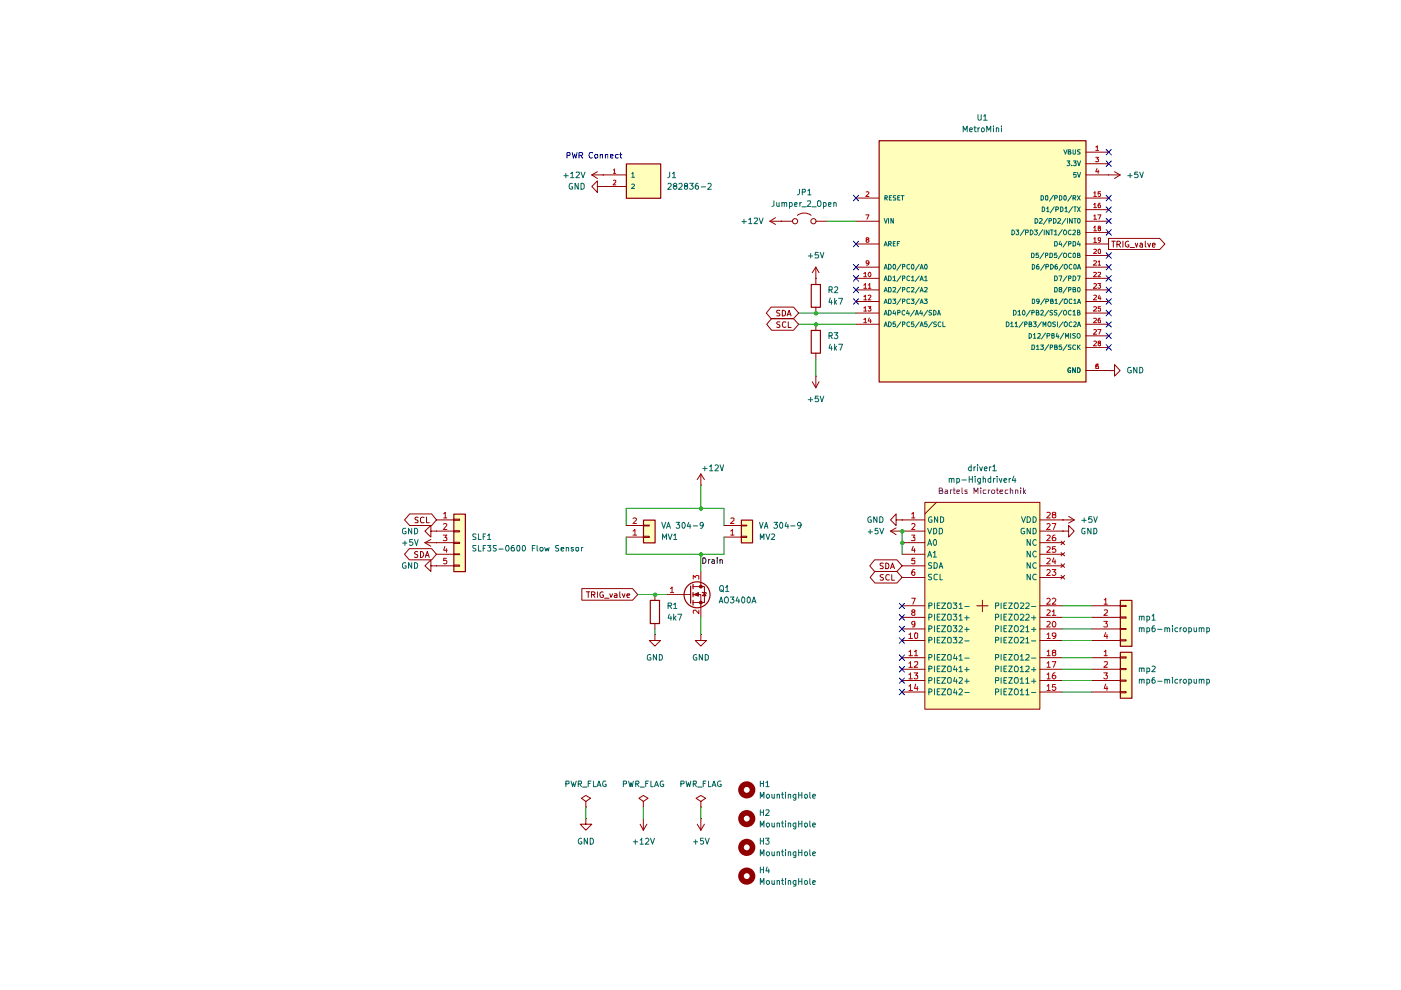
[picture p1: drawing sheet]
<svg xmlns="http://www.w3.org/2000/svg" width="297mm" height="210mm" viewBox="0 0 297 210" stroke-linecap="round" stroke-linejoin="round" font-family="sans-serif">
<g fill="#ffb">
<path d="M186.4 29.8h43.9v51.2h-43.9z"/>
<path d="M132.8 34.8h7.3v7.2h-7.3z"/>
<path d="M157.2 110.3h2.4v4.8h-2.4z"/>
<path d="M196.1 106.6h24.4v43.8h-24.4z"/>
<path d="M237.5 138.3h2.5v9.7h-2.5z"/>
<path d="M237.5 127.3h2.5v9.7h-2.5z"/>
<path d="M136.4 110.3h2.5v4.8h-2.5z"/>
<path d="M96.2 109h2.5v12.2h-2.5z"/>
</g>
<g fill="none" stroke="#910000" stroke-width=".21">
<path d="M125.5 37.1h7.3M125.5 37.1l1.2 .7M126.7 39.5v-1.1l-1.2 1.1 1.2 1.3v-1.3h1.1M126.7 36.4l-1.2 .7M127.8 39.5h.1M127.8 37.1h.1M127.8 39.5h5M230.2 37.1h7.3M230.2 32.3h4.8M230.2 34.7h4.8M235 37.1h.1M236.3 36.4l1.2 .7"/>
<path d="M237.5 37.1l-1.2 .7M163.2 46.9h4.9M163.2 46.9l1.2 .7M164.4 46.1l-1.2 .8M165.6 46.9h.1M169.1 45.6a2.42 2.42 0 0 1 2.9 0M173 59h.1M173 46.9h2.4M173 56.6v3.7M173 56.6l-.8 1.2M173 56.6l.7 1.2M181.4 59h5"/>
<path d="M181.4 42h5M181.4 46.9h5M181.4 51.7h5M181.4 56.6h5M230.2 59h4.8M230.2 42h4.8M230.2 44.4h4.8M230.2 46.9h4.8M230.2 49.3h4.8M230.2 51.7h4.8M230.2 54.2h4.8M230.2 56.6h4.8"/>
<path d="M235 50.5h10.9l1.1 1.2-1.1 1.2h-10.9zM235.7 51.1h.8M236.1 51.1v1.3M236.8 51.8h.5l.3-.4-.3-.3h-.5v1.3M237.2 51.8l.4 .6M238.1 51.1v1.3M239.3 51.2l-.1-.1a.64 .64 0 0 0-.6 .6 .64 .64 0 0 0 .5 .7l.3-.2v-.3h-.3M239.6 52.5h.9M240.7 51.6l.3 .8 .2-.8M241.7 51.6h.4l.1 .1v.7M242.2 51.9h-.4l-.2 .2 .2 .3 .4-.1M242.8 51.1v1.1l.2 .2"/>
<path d="M243.3 51.6l.4 .8 .2-.8M244.3 52l.6-.1-.1-.3h-.5v.7h.6M163.5 65.1h4.7l1.1 1.3-1.1 1.2h-4.7l-1-1.2zM163.6 67.6h4.6l1.1 1.1-1.1 1.3h-4.6l-1-1.3zM165.4 68.2h-.6l-.1 .2 .2 .4 .5 .2v.3h-.7M165.4 65.9h-.7v.3l.7 .4-.2 .4h-.5M165.9 65.8l.6 .2v.7l-.2 .3h-.4zM166.6 68.3l-.5-.1a.61 .61 0 0 0-.2 .8 .61 .61 0 0 0 .7 .3M166.9 67l.4-1.2 .4 1.2M167 66.6h.6M167.1 68.2v1.2h.6M173 79.8h.1"/>
<path d="M173 65.1v1.3M173 68.7v1.3M173 74.8v1.3M173 79.8v2.4M181.4 61.5h5M181.4 63.9h5M181.4 66.4h5M181.4 68.7h5M230.2 61.5h4.8M230.2 63.9h4.8M230.2 66.4h4.8M230.2 68.7h4.8"/>
<path d="M230.2 71.2h4.8M230.2 73.7h4.8M230.2 78.6h4.8M235 78.6h1.3v-1.3l1.2 1.3-1.2 1.2v-1.2M235 78.6h.1M172.2 80.9l.8 1.3M173.7 80.9l-.7 1.3M132.8 113.9h3.6M132.8 111.4h3.6M136.4 111.3h1.3v.2h-1.3zM136.4 113.7h1.3v.3h-1.3zM148.6 102.9h.1"/>
<path d="M148.6 100.5l-.8 1.2M148.6 100.5v2.4M148.6 100.5l.8 1.2M153.5 113.9h3.6M153.5 111.4h3.6M157.1 111.3h1.2v.2h-1.2zM157.1 113.7h1.2v.3h-1.2zM185.4 118.7h4.8l1.1 1.3-1.1 1.2h-4.8l-1-1.2zM187.3 119.5h-.7v.3l.7 .4-.2 .4h-.5M187.8 119.4a.66 .66 0 0 1 .6 .4 .66 .66 0 0 1-.2 .8h-.4zM188.8 112.6l1.2 .8M188.8 112.6h7.3"/>
<path d="M190 110.2v-1.2l-1.2 1.2 1.2 1.2v-1.2h1.3M190 111.9l-1.2 .7M191.3 110.2h.1M191.3 112.6h.1M191.3 110.2h4.8M191.3 120h4.8M191.3 117.5h4.8M191.3 115.1h4.8M196.1 106.5h24.4v43.9h-24.4zM198.5 106.5l-2.4 2.5M220.5 112.6h4.8M220.5 110.2h7.3"/>
<path d="M220.5 120h4.8M220.5 117.5h4.8M220.5 115.1h4.8M225 119.5l.7 .8M225 117.2l.7 .7M225 114.7l.7 .8M225.3 112.6h1.3v-1.2l1.2 1.2-1.2 1.3v-1.3M225.3 112.6h.1M225.3 110.2h.1M225.7 119.5l-.7 .8M225.7 117.2l-.7 .7M225.7 114.7l-.7 .8"/>
<path d="M226.6 109.5l1.2 .7M227.8 110.2l-1.2 .7M123.4 124.8h10.7l1.1 1.3-1.1 1.2h-10.7zM124.3 125.5h.8M124.7 125.5v1.2M125.4 126.1h.6l.2-.2-.1-.3-.7-.1v1.2M125.7 126.1l.5 .6M126.7 125.5v1.2M127.8 125.6v-.1a.66 .66 0 0 0-.6 .5 .66 .66 0 0 0 .2 .7l.5-.1v-.4h-.2M128.2 126.8h.9M129.3 125.9l.2 .8 .4-.8M130.3 125.9h.4l.1 .2v.6h-.5v-.5h.5"/>
<path d="M131.4 125.5v1l.2 .2M131.9 125.9l.3 .8 .3-.8M132.9 126.2h.6l-.1-.3h-.4l-.1 .2 .1 .6h.4M143.7 126.1h2.7M146.9 126.1h1.7v2.3M146.9 124.4h2.5v3.4h-2.5M147.2 126.1l.9-.5v.8zM148.6 123.6v.8M185.5 121.2h4.7l1.1 1.2-1.1 1.2h-4.7l-1-1.2zM187.3 121.8h-.5l-.2 .2 .3 .4 .4 .2v.3h-.7M188.6 121.9l-.6-.1a.61 .61 0 0 0-.2 .8 .61 .61 0 0 0 .8 .3M188.8 120.6l.4-1.2 .5 1.2"/>
<path d="M189 120.2h.5M189.1 121.8v1.2h.6M191.3 128.4h4.8M191.3 135.8h4.8M191.3 139.4h4.8M191.3 133.3h4.8M191.3 130.9h4.8M191.3 122.4h4.8M207.1 128.4h2.4M208.3 127.3v2.4M220.5 128.4h4.8M220.5 135.8h4.8"/>
<path d="M220.5 139.4h4.8M220.5 133.3h4.8M220.5 130.9h4.8M220.5 122.4h4.8M225 122l.7 .8M225.7 122l-.7 .8M231.4 128.4h6.1M231.4 135.8h6.1M231.4 139.4h6.1M231.4 133.3h6.1M231.4 130.9h6.1M237.5 139.3h1.3v.2h-1.3z"/>
<path d="M237.5 135.6h1.3v.3h-1.3zM237.5 133.3h1.3v.1h-1.3zM237.5 130.8h1.3v.3h-1.3zM237.5 128.4h1.3v.2h-1.3zM191.3 141.9h4.8M191.3 144.3h4.8M191.3 146.7h4.8M220.5 141.9h4.8M220.5 144.3h4.8M220.5 146.7h4.8M231.4 141.9h6.1M231.4 144.3h6.1"/>
<path d="M231.4 146.7h6.1M237.5 146.6h1.3v.3h-1.3zM237.5 144.2h1.3v.2h-1.3zM237.5 141.7h1.3v.3h-1.3z"/>
<circle cx="168.6" cy="46.9" r=".55"/>
<circle cx="172.5" cy="46.9" r=".55"/>
</g>
<path d="M132.8 34.8h7.3v7.2h-7.3zM186.4 29.8h43.9v51.2h-43.9zM172 70.1h1.9v4.8h-1.9zM172 60.3h1.9v4.9h-1.9zM136.4 110.3h2.5v4.8h-2.5zM157.2 110.3h2.4v4.8h-2.4zM146.4 124.2v3.7M146.9 123.9v.9M146.9 125.6v.9M146.9 127.3v1M237.5 138.3h2.5v9.7h-2.5zM237.5 127.3h2.5v9.7h-2.5z" fill="none" stroke="#910000" stroke-width=".25"/>
<g fill="none" stroke="#006665" stroke-width=".21">
<path d="M133.9 36.8l.3-.2v1M133.9 39.1l.5-.1 .1 .3-.6 .7h.6M133.9 37.6h.6M225.6 31.7l.3 1 .3-1M226.2 34.1h.6l-.3 .4h.2l.1 .5-.2 .1h-.4M226.5 32.2h.4l.1-.4-.5-.1v1h.5l.1-.4-.3-.1M227.2 35.1h.1M227.5 31.7l.1 1 .4-.1v-.9M227.6 34.1h.6l-.4 .4 .4 .1v.5h-.6M228.2 36.6h-.5v.5h.5v.4h-.5M228.4 34.1l.4 1 .3-1M228.4 36.6l.4 1 .3-1"/>
<path d="M229 31.7h-.5a.36 .36 0 0 0 .1 .4 .36 .36 0 0 0 .3 .2v.4h-.5M187.5 59.5l.3-1 .3 1M187.5 46.3l.3 1 .3-1M187.5 52.2l.3-1 .3 1M187.5 57.1l.3-1.1 .3 1.1M187.5 59.2h.5M187.5 56.8h.5M187.5 51.9h.5M187.6 42l.5-.1-.1-.4h-.4v.9M187.8 42l.3 .4M188.4 58.5a.52 .52 0 0 1 .6 .5 .52 .52 0 0 1-.6 .5zM188.4 51.7h.4l.2-.1-.1-.4h-.5v1"/>
<path d="M188.4 56a.52 .52 0 0 1 .6 .6 .52 .52 0 0 1-.6 .5zM188.4 46.3v1M188.6 41.9h.3M188.6 51.7l.4 .5M189.1 41.5h-.5v.9h.5M189.3 58.8l.4-.3v1M189.3 59.5h.6M189.4 46.3v1l-.5-1v1M189.4 56.1a.38 .38 0 0 1 .4 .1 .38 .38 0 0 1 .1 .4l-.2 .5a.58 .58 0 0 1-.3-1zM189.4 51.6h.3M189.8 51.2h-.4v1h.4M189.9 41.5l-.5 .1v.2l.5 .3v.2l-.5 .1"/>
<path d="M190.2 51.6h.4M190.3 41.9h.4M190.8 51.2h-.6v1M190.8 41.5h-.5v.9h.5M191 58.5l-.8 1.2M191 56l-.8 1.3M191.1 41.5h.6M191.3 59h.5l.1-.4-.6-.1v1M191.3 56.6h.5l.1-.5-.6-.1v1.1M191.3 41.5v.9M192.9 58.6l-.3-.1-.3 .3v.5l.3 .2 .3-.1M192.9 56.1l-.3-.1-.3 .3v.5l.3 .3 .3-.1"/>
<path d="M193.2 58.8l.3-.3v1M193.2 59.5h.6M193.3 56.1a.38 .38 0 0 1 .4 .1 .38 .38 0 0 1 .1 .4l-.3 .5a.58 .58 0 0 1-.2-1zM194.9 58.5l-.8 1.2M194.9 56l-.8 1.3M195.1 59.5l.3-1 .3 1M195.1 57.1l.3-1.1 .3 1.1M195.2 59.2h.5M195.2 56.8h.5M196 58.8l.3-.3v1M196 59.5h.6M196.1 56.1a.38 .38 0 0 1 .4 .1 .38 .38 0 0 1 .1 .4l-.3 .5a.58 .58 0 0 1-.2-1z"/>
<path d="M214.5 48.8h.3l.3 .4-.3 .6h-.3zM215.4 48.8h.6l-.3 .3 .3 .2v.3l-.2 .2-.4-.2M217.2 48.7l-.9 1.3M217.4 49.3h.5l.1-.4-.6-.1v1M218.4 48.8h.3l.3 .4-.3 .6h-.3zM218.7 53.7l.5 .1 .1 .4-.2 .4h-.4zM218.9 56h.2l.3 .3v.5l-.3 .3h-.2zM219.3 48.8h.7l-.4 .3 .4 .4-.3 .3-.4-.2M219.5 46.3a.52 .52 0 0 1 .6 .5 .52 .52 0 0 1-.6 .5zM220.1 53.7h-.4l-.1 .4 .4-.1 .2 .2-.1 .4-.5-.1M220.2 56l-.4 .3v.7h.5l-.1-.5h-.3l-.1 .1M220.4 46.4l.3-.1 .3 .4-.7 .6h.7"/>
<path d="M220.7 41.5h.4l.1 .2v.5l-.1 .2h-.4zM221 43.9l.5 .2v.5l-.4 .3h-.1zM221.1 48.7l-.9 1.3M221.3 53.6l-.8 1.3M221.4 48.8v1M221.5 56l-.9 1.3M221.7 54.2l.5-.1-.1-.4h-.4v.9M221.7 41.5h.4l.1 .2-.1 .7h-.4v-.2zM221.7 56.6h.5v-.5l-.5-.1v1.1M221.9 44.2l.3-.3v1M221.9 44.9h.5M222.1 46.3l-.9 1.3"/>
<path d="M222.4 46.8h.4l.1-.4-.5-.1v1M222.4 48.8v1l-.6-1v1M222.6 53.7l.5 .1 .1 .4-.2 .4h-.4zM222.7 48.8h.6M222.8 56h.2l.4 .5-.4 .6h-.2zM223 48.8v1M223.4 46.3a.52 .52 0 0 1 .6 .5 .52 .52 0 0 1-.6 .5zM223.4 41.4l-.9 1.3M223.5 49l.4-.2v1M223.5 43.9l-.8 1.2M223.5 49.8h.6M223.6 42h.4l.2-.2-.1-.3h-.5v.9"/>
<path d="M223.6 51.2l.5 .1 .1 .4-.2 .5h-.4zM223.6 58.5a.52 .52 0 0 1 .6 .5 .52 .52 0 0 1-.6 .5zM223.9 44.4h.5v-.5h-.5v1M224 53.7h-.4l-.1 .4 .4-.1 .2 .2-.1 .4-.5-.1M224.1 56l-.4 .3v.7h.5l-.1-.5h-.3l-.1 .1M224.3 46.4l.3-.1 .3 .4-.7 .6h.7M224.5 58.5h.6l-.3 1M224.6 41.5h.4l.1 .2v.5l-.1 .2h-.4zM224.8 51.1l-.3 .7h.6M224.9 43.9l.5 .2v.5l-.4 .3h-.1zM225 51.6v.6M225.2 48.7l-.8 1.3"/>
<path d="M225.2 53.6l-.8 1.3M225.4 56l-.9 1.3M225.6 53.8l.4-.1 .1 .2-.1 .7h-.4l-.1-.3zM225.6 41.5h.4l.1 .2-.1 .7h-.4v-.2zM225.6 56.2l.5-.2a.6 .6 0 0 1 0 1.1l-.5-.2zM225.7 48.8h.2a.6 .6 0 0 1 0 1h-.2a.6 .6 0 0 1 0-1zM225.8 44.2l.3-.3v1M225.8 44.9h.5M226 46.3l-.9 1.3M226.2 51.1l-.8 1.3M226.2 58.5l-.8 1.2M226.3 46.3v1"/>
<path d="M226.6 51.7l.5-.1-.1-.4h-.4v1M226.6 59h.4l.1-.4-.5-.1v1M227.1 48.9a.45 .45 0 0 0-.6 .4 .45 .45 0 0 0 .6 .4v-.1M227.1 53.8h-.5l-.1 .3 .2 .5 .4-.1M227.2 56.1a.45 .45 0 0 0-.6 .5 .45 .45 0 0 0 .6 .4M227.2 41.4l-.8 1.3M227.3 46.3v1l-.6-1v1M227.4 43.9l-.8 1.2M227.5 42h.4l.2-.2-.1-.3h-.5v.9M227.5 48.9h.5v.3l-.6 .6h.6M227.5 51.2l.5 .1 .1 .4-.2 .5h-.4zM227.5 53.8l.4-.1v.9l-.4-.2z"/>
<path d="M227.5 58.5a.52 .52 0 0 1 .6 .5 .52 .52 0 0 1-.6 .5zM227.7 43.9h.5M227.7 46.3h.5M227.8 42l.3 .4M227.8 56l.4 .3v.6l-.3 .2-.2-.2v-.6zM227.9 43.9v1M227.9 46.3v1M228.4 49.3h.4l.1-.4-.5-.1v1h.5l.1-.4-.2-.1M228.4 54.1h.5v-.4h-.5v.9h.5l.1-.3-.2-.2M228.4 57.1l.4-1.1 .3 1.1M228.4 58.5h.6l-.3 1M228.4 41.5l.6 .9"/>
<path d="M228.4 43.9l.6 1M228.5 46.4l.2-.1a.55 .55 0 0 1 .3 .5 .55 .55 0 0 1-.3 .5l-.3-.4zM228.5 56.8h.5M228.7 51.1l-.3 .7h.6M228.9 51.6v.6M229 41.5l-.6 .9M229 43.9l-.6 1M187.5 61.9l.3-.9 .3 .9M187.5 64.3l.3-.9 .3 .9M187.5 66.8l.3-1 .3 1M187.5 69.3l.3-1.1 .3 1.1M187.5 61.6h.5"/>
<path d="M187.5 64.1h.5M187.5 66.5h.5M187.5 68.9h.5M188.4 61h.4l.1 .1 .1 .4-.2 .4h-.4zM188.4 63.4l.5 .1 .1 .4-.2 .4h-.4zM188.4 65.8a.52 .52 0 0 1 .6 .5 .52 .52 0 0 1-.6 .5zM188.4 68.2a.52 .52 0 0 1 .6 .5 .52 .52 0 0 1-.6 .6zM189.3 61h.5l.1 .1-.6 .8h.6M189.3 63.4h.6l-.3 .4 .3 .1-.1 .4h-.5M189.6 65.8l-.3 .7h.6M189.8 68.2h-.4l-.1 .5h.5l.1 .4-.2 .2-.4-.1M189.8 66.1v.7"/>
<path d="M190.3 66.3h.5v-.3l-.1-.2h-.4v1M191 60.9l-.8 1.2M191 63.3l-.8 1.3M191 68.2l-.8 1.2M191.3 61.5l.6-.1v-.4h-.6v.9M191.3 63.9l.6-.1v-.3l-.6-.1v.9M191.3 68.7h.5l.1-.4-.6-.1v1.1M191.9 66l-.3-.2-.3 .2v.5l.3 .3 .3-.1M192.4 65.8l-.2 .7h.6M192.7 66.1v.7M192.9 61h-.5l-.1 .2v.5l.1 .2 .5-.1M192.9 63.5l-.5-.1-.1 .2 .1 .7h.5"/>
<path d="M192.9 68.3l-.3-.1-.3 .3v.5l.3 .3 .3-.1M193.2 61h.5l.1 .1-.6 .8h.6M193.2 63.4h.6l-.3 .4 .3 .1-.1 .4h-.5M193.7 68.2h-.4l-.1 .5h.5l.1 .4-.2 .2-.4-.1M193.9 65.8l-.9 1.3M194.1 66.8l.3-1 .3 1M194.1 66.5h.5M194.9 60.9l-.8 1.2M194.9 63.3l-.8 1.3M194.9 68.2l-.8 1.2M195.1 61.9l.3-.9 .3 .9M195.1 64.3l.3-.9 .3 .9"/>
<path d="M195.1 69.3l.3-1.1 .3 1.1M195.2 61.6h.5M195.2 64.1h.5M195.2 68.9h.5M195.2 65.8l-.2 .7h.6M195.5 66.1v.7M196 61h.5l.1 .1-.6 .8h.6M196 63.4h.6l-.3 .4 .3 .1-.1 .4h-.5M196.5 68.2h-.4l-.1 .5h.5l.1 .4-.2 .2-.4-.1M196.7 65.8l-.9 1.3M197.5 65.9l-.4-.1-.2 .2 .2 .3 .3 .1 .1 .2-.1 .2-.5-.1M197.7 68.2l-.9 1.2"/>
<path d="M198 65.8l.5 .2v.5l-.4 .3h-.1zM198.5 68.3l-.4-.1-.1 .2 .1 .3 .4 .2-.1 .4-.4-.1M198.8 66.8l.3-1 .3 1M198.9 66.5h.4M199.5 68.3a.45 .45 0 0 0-.6 .4 .45 .45 0 0 0 .6 .5M199.9 68.2v1.1h.5M213.4 68.2a.52 .52 0 0 1 .6 .5 .52 .52 0 0 1-.6 .6zM214.3 68.6l.2-.4v1.1M214.3 69.3h.6M214.9 65.8a.52 .52 0 0 1 .6 .5 .52 .52 0 0 1-.6 .5zM215.2 68.6l.3-.4v1.1M215.2 69.3h.6"/>
<path d="M215.8 66.1l.4-.3v1M215.8 66.8h.6M216.9 68.2l-.8 1.2M217 65.8a.54 .54 0 0 1 .4 .5 .54 .54 0 0 1-.4 .5 .6 .6 0 0 1 0-1zM217.3 68.7h.4l.1-.4-.5-.1v1.1M218.2 68.7h.5v-.4l-.5-.1v1.1h.4l.2-.4-.3-.2M218.2 70.7l.5 .3v.5l-.3 .2h-.2zM218.4 65.8l-.8 1.3M218.8 66.3h.4l.1-.3-.2-.2h-.3v1M218.8 73.2h.5l.1 .5-.2 .4h-.4zM218.9 63.4h.3l.2 .2v.5l-.2 .2h-.3zM219.1 68.2h.6l-.3 .5h.2l.1 .4-.2 .2-.4-.1"/>
<path d="M219.1 71l.3-.3v1M219.1 71.7h.5M219.7 66.3l.5-.1-.2-.4h-.3v1h.4l.2-.3-.3-.2M219.7 73.4l.3-.2v.9M219.7 74.1h.6M220 70.8h.6v.3l-.6 .6h.6M220.3 63.8l-.2 .2-.3-.1v-.4h.5v.6l-.2 .2h-.2M220.6 66l.5-.2 .1 .2-.6 .8h.6M220.6 73.2h.6l-.3 .3 .3 .2-.1 .4-.5-.1M220.8 68.2l-.8 1.2M221.1 69.3v-1.1l.4 .7 .2-.7v1.1M221.5 63.3l-.9 1.3"/>
<path d="M221.7 70.6l-.9 1.3M221.7 63.9h.5l.1-.1-.1-.4h-.5v.9M222 71.2h.4l.2-.3-.2-.2h-.4v1M222.3 65.8l-.8 1.3M222.3 73.1l-.8 1.2M222.4 68.2l.4 .2v.7l-.4 .2a.6 .6 0 0 1 0-1.1zM222.7 73.7l.5-.1v-.4h-.5v.9M222.8 63.8h.4v-.4h-.4v.9h.4l.2-.3-.3-.2M223 71.1h.4l.1-.2-.1-.2h-.4v1h.4l.1-.2-.1-.4M223.2 65.9l-.4-.1-.2 .2 .4 .3 .2 .3-.2 .2-.4-.1M223.6 61h.4l.1 .1 .1 .4-.2 .4h-.4zM223.6 73.6h.4l.1-.4h-.5v.9h.5l.1-.4-.3-.1"/>
<path d="M223.7 63.7l.2-.3v.9M223.7 64.3h.5M223.8 68.3l-.4-.1-.2 .2 .1 .3 .5 .2-.2 .4-.4-.1M224.1 65.9l-.4-.1-.2 .2 .2 .3h.2l.2 .3-.2 .2-.4-.1M224.1 70.6l-.2 .8h.6M224.2 68.2v1.1M224.4 71v.7M224.8 61.4l-.3-.2 .1-.2h.4l.1 .2-.6 .4 .1 .3h.4l.1-.3-.1-.2M225 73.2h-.4l-.1 .4 .5-.1 .1 .2-.1 .4-.5-.1M225.2 65.8l-.8 1.3M225.4 63.3l-.9 1.3M225.4 68.2l-.9 1.2"/>
<path d="M225.6 70.6l-.8 1.3M225.6 63.5h.6l.1 .5-.2 .3h-.5zM225.6 68.4l.5-.2a.6 .6 0 0 1 0 1.1l-.5-.2zM225.7 65.8h.2a.6 .6 0 0 1 0 1h-.2a.6 .6 0 0 1 0-1zM225.9 71.7v-1l.3 .7 .4-.7v1M226.2 60.9l-.8 1.2M226.2 73.1l-.8 1.2M226.6 61.5l.5-.1-.1-.4h-.4v.9M227 78.1a.45 .45 0 0 0-.6 .4 .45 .45 0 0 0 .6 .4v-.3h-.2M227 70.7v1M227.1 66a.43 .43 0 0 0-.7 .1 .43 .43 0 0 0 .3 .6h.4M227.1 73.2h-.5a.36 .36 0 0 0 0 .3 .36 .36 0 0 0 .4 .2v.4h-.5"/>
<path d="M227.2 63.5l-.4-.1-.1 .4 .1 .5h.4M227.2 68.3a.45 .45 0 0 0-.6 .4 .45 .45 0 0 0 .6 .5M227.5 61.4h.4v-.4h-.4v.9h.5l.1-.3-.3-.2M227.5 66.1l.3-.3v1M227.5 66.8h.5M227.7 63.7l.2-.3v.9M227.7 68.3h.5v.4l-.6 .6h.6M227.7 64.3h.5M228 70.8l-.3-.1-.3 .2 .1 .2 .5 .3-.2 .3-.4-.1M228 73.2h-.5l-.1 .4 .1 .4h.5M228 78v1l-.6-1v1M228.4 64.3l.4-.9 .3 .9"/>
<path d="M228.4 66.3l.5-.1-.1-.4h-.4v1h.5l.1-.3-.2-.2M228.4 69.3l.4-1.1 .3 1.1M228.4 78a.52 .52 0 0 1 .6 .5 .52 .52 0 0 1-.6 .5zM228.4 73.2v.9M228.5 61h.1a.47 .47 0 0 1 .4 .4 .47 .47 0 0 1-.4 .5l-.2-.3zM228.5 64.1h.5M228.5 68.9h.5M228.6 70.7h.2a.6 .6 0 0 1 0 1h-.2a.6 .6 0 0 1 0-1zM228.6 73.6l.4 .5M229 73.2l-.6 .5M196.7 112l.4 1.2 .4-1.2M196.7 115.7l.4-1.3 .4 1.3"/>
<path d="M196.7 118.1l.4-1.3 .4 1.3M196.8 115.3h.6M196.8 117.7h.6M197.5 109.6h-.1a.66 .66 0 0 0-.5 .4 .66 .66 0 0 0 .2 .7h.5v-.5h-.2M197.5 119.4h-.6v.4a.47 .47 0 0 1 .5 .2 .47 .47 0 0 1 0 .5h-.6M197.9 117.2h.1l.2-.4v1.3M197.9 118.1h.6M198 112h.4a.66 .66 0 0 1 .2 .8 .66 .66 0 0 1-.6 .4zM198 114.5l.3-.1 .2 .2v.8l-.2 .3a.71 .71 0 0 1-.3-1.2zM198 119.3h.4l.3 .2v.7l-.2 .3h-.5zM198.8 109.6v1.1l-.7-1.1v1.1M199.1 112h.5l.2 .3v.6l-.3 .3h-.4z"/>
<path d="M199.4 109.6l.7 .2v.7l-.3 .2h-.4zM216.6 109.6l.4 1.1 .4-1.1M217.2 112h-.5l-.2 .3v.6a.52 .52 0 0 0 .8 .2v-.4h-.3M217.8 109.6a.66 .66 0 0 1 .7 .3 .66 .66 0 0 1-.2 .8h-.5zM218.4 119.3v1.2l-.6-1.2v1.2M218.4 116.8v1.3l-.6-1.3v1.3M218.4 114.4v1.3l-.6-1.3v1.3M218.4 112v1.2l-.6-1.2v1.2M219 112h.5a.66 .66 0 0 1 .2 .8 .66 .66 0 0 1-.7 .4zM219 109.6a.66 .66 0 0 1 .7 .4 .66 .66 0 0 1-.2 .7h-.5zM219.7 119.4a.61 .61 0 0 0-.8 .3 .61 .61 0 0 0 .3 .8l.5-.1M219.7 117l-.2-.2a.65 .65 0 0 0-.6 .7 .65 .65 0 0 0 .6 .6l.2-.2"/>
<path d="M219.7 114.6l-.2-.2a.6 .6 0 0 0-.5 .7 .6 .6 0 0 0 .6 .5l.1-.1M196.9 135.7h.5l.2-.1-.1-.4-.6-.1v1.2M196.9 139.4h.5l.2-.2-.1-.3-.6-.1v1.2M196.9 128.4h.6l.1-.4-.2-.2h-.5v1.2M196.9 130.9l.6-.1 .1-.3-.2-.3h-.5v1.3M196.9 133.3h.5l.2-.4-.2-.2h-.5v1.2M197.5 121.8h-.6a.47 .47 0 0 0 .1 .4 .47 .47 0 0 0 .4 .2v.5h-.6M198.1 127.8v1.2M198.1 130.2v1.3M198.1 132.7v1.2M198.1 135.1v1.2M198.1 138.8v1.2"/>
<path d="M198.7 121.8h-.5l-.2 .2v.7a.45 .45 0 0 0 .7 .2M198.7 135.7h.4M198.7 139.4h.4M198.7 133.3h.4M198.7 130.8h.4M198.7 128.4h.4M199.1 120.5l.4-1.2 .4 1.2M199.2 120.1h.6M199.3 135.1h-.6v1.2h.6M199.3 138.8h-.6v1.2h.6M199.3 121.8v1.1h.5M199.3 127.8h-.6v1.2h.6"/>
<path d="M199.3 130.2h-.6v1.3h.6M199.3 132.7h-.6v1.2h.6M199.6 135.1h.9l-.9 1.2h.9M199.6 138.8h.9l-.9 1.2h.9M199.6 127.8h.9l-.9 1.2h.9M199.6 130.2h.9l-.9 1.3h.9M199.6 132.7h.9l-.9 1.2h.9M200.9 135.3l.3-.2 .5 .2v.8l-.2 .2h-.4l-.2-.2zM200.9 138.9l.3-.1 .5 .1v.9l-.2 .2h-.4l-.2-.2zM200.9 128l.2-.2h.4l.2 .2v.9l-.3 .1-.5-.1zM200.9 130.4l.3-.2 .5 .2v.9l-.3 .2-.5-.2zM200.9 132.8l.3-.1 .5 .1v1l-.3 .1-.5-.1z"/>
<path d="M202.1 135.1h.8l-.5 .5 .5 .2-.1 .5-.7-.1M202.1 127.8h.8l-.5 .5 .5 .2-.1 .4h-.7M202.1 130.2h.8l-.5 .5 .5 .3-.1 .4-.5 .1-.2-.2M202.1 132.7h.8l-.5 .5h.4l.1 .1-.1 .6h-.5l-.2-.1M202.4 138.7l-.2 .9h.7M202.8 139.2v.8M203.4 135.2l.4-.1 .2 .4-.7 .8h.7M203.4 139.1l.3-.3v1.2M203.4 128.2l.3-.4v1.2M203.4 130.6l.3-.4v1.3M203.4 132.8l.4-.1 .2 .3-.7 .9h.7M203.4 140h.6"/>
<path d="M203.4 129h.6M203.4 131.5h.6M204.6 135.9h.9M204.6 139.5h.9M204.6 133.4h.9M204.6 131h.9M204.6 128.6h.9M205 130.6v.9M205 133v.9M211.1 139.4h.6l.1-.5-.7-.1v1.2M211.1 135.7h.6l.1-.5-.7-.1v1.2M211.1 133.3h.6l.1-.5-.7-.1v1.2"/>
<path d="M211.1 130.9l.7-.1v-.4l-.7-.2v1.3M211.1 128.4h.7v-.5l-.7-.1v1.2M212.3 127.8v1.2M212.3 130.2v1.3M212.3 132.7v1.2M212.3 135.1v1.2M212.3 138.8v1.2M212.9 135.7h.4M212.9 139.4h.4M212.9 133.3h.4M212.9 130.8h.4M212.9 128.4h.4"/>
<path d="M213.4 138.8h-.5v1.2h.5M213.4 135.1h-.5v1.2h.5M213.4 132.7h-.5v1.2h.5M213.4 130.2h-.5v1.3h.5M213.4 127.8h-.5v1.2h.5M213.9 138.8h.7l-.7 1.2h.7M213.9 135.1h.7l-.7 1.2h.7M213.9 132.7h.7l-.7 1.2h.7M213.9 130.2h.7l-.7 1.3h.7M213.9 127.8h.7l-.7 1.2h.7M215.1 138.9l.3-.1 .3 .1a.87 .87 0 0 1 0 1.1h-.5l-.1-.4zM215.1 135.3l.3-.2 .3 .1a.87 .87 0 0 1 0 1.1h-.5l-.1-.3z"/>
<path d="M215.1 132.8l.3-.1 .4 .1 .1 .7-.3 .4-.5-.1zM215.1 130.4l.3-.2 .4 .2 .1 .7-.3 .4-.5-.2zM215.2 127.8h.5a.77 .77 0 0 1-.1 1.2l-.4-.1a.87 .87 0 0 1 0-1.1zM216.3 139.1h.2l.2-.3v1.2M216.3 135.2l.5-.1 .3 .3-.8 .9h.8M216.3 132.8l.2-.1h.3l.3 .2-.8 1h.8M216.3 130.4l.2-.2h.3l.3 .3-.1 .3-.7 .7h.8M216.3 127.9l.6-.1 .2 .2-.1 .4-.7 .6h.8M216.3 140h.8M217.5 138.9h.7v.4l-.8 .7h.8M217.5 135.5l.3-.4v1.2M217.5 133l.3-.3v1.2"/>
<path d="M217.5 130.4l.2-.2h.3l.2 .2v.4l-.8 .7h.8M217.5 127.9l.6-.1 .1 .6-.8 .6h.8M217.5 136.3h.7M217.5 133.9h.7M218.4 121.8v1.1l-.6-1.1v1.1M218.7 135.9h.9M218.7 139.5h.9M218.7 133.4h.9M218.7 131h.9M218.7 128.6h.9M219.2 130.6v.9M219.2 133v.9"/>
<path d="M219.7 121.8h-.5a.61 .61 0 0 0-.3 .7 .61 .61 0 0 0 .8 .4M196.9 141.8h.5l.2-.2-.1-.3-.6-.1v1.2M196.9 144.3h.5l.2-.5-.2-.1h-.5v1.2M196.9 146.7l.6-.1 .1-.3-.2-.3h-.5v1.3M198.1 141.2v1.2M198.1 143.7v1.2M198.1 146v1.3M198.7 141.8h.4M198.7 144.3h.4M198.7 146.6h.4M199.3 141.2h-.6v1.2h.6M199.3 143.7h-.6v1.2h.6"/>
<path d="M199.3 146h-.6v1.3h.6M199.6 141.2h.9l-.9 1.2h.9M199.6 143.7h.9l-.9 1.2h.9M199.6 146h.9l-.9 1.3h.9M200.9 141.4l.3-.2 .5 .2v.8l-.2 .2h-.4l-.2-.2zM200.9 143.8l.2-.1h.4l.2 .1v.9l-.3 .2-.5-.2zM200.9 146.2l.3-.2 .5 .2v1l-.3 .1-.5-.1zM202.4 141.1l-.2 .9h.7M202.4 143.6l-.2 .8h.7M202.4 146l-.2 .9h.7M202.8 141.6v.8M202.8 144v.9"/>
<path d="M202.8 146.5v.8M203.4 141.6l.3-.4v1.2M203.4 143.8l.5-.1 .1 .3-.7 .9h.7M203.4 146.2l.4-.2 .2 .5-.7 .8h.7M203.4 142.4h.6M204.6 142h.9M204.6 144.4h.9M204.6 146.8h.9M205 141.5v.9M205 143.9v1M211.1 146.7l.7-.1v-.4l-.7-.2v1.3M211.1 144.3h.6l.1-.5-.7-.1v1.2"/>
<path d="M211.1 141.8h.6l.1-.5-.7-.1v1.2M212.3 141.2v1.2M212.3 143.7v1.2M212.3 146v1.3M212.9 141.8h.4M212.9 144.3h.4M212.9 146.6h.4M213.4 146h-.5v1.3h.5M213.4 143.7h-.5v1.2h.5M213.4 141.2h-.5v1.2h.5M213.9 146h.7l-.7 1.3h.7M213.9 143.7h.7l-.7 1.2h.7"/>
<path d="M213.9 141.2h.7l-.7 1.2h.7M215.1 146.2l.3-.2 .4 .2 .1 .7-.3 .4-.5-.1zM215.1 141.4l.3-.2 .4 .2 .1 .6-.2 .4h-.5l-.1-.4zM215.2 143.7h.5a.77 .77 0 0 1-.1 1.2l-.4-.1a.87 .87 0 0 1 0-1.1zM216.3 146.5l.4-.5v1.3M216.3 144l.4-.3v1.2M216.3 141.6l.4-.4v1.2M216.3 142.4h.8M216.3 147.3h.8M216.3 144.9h.8M217.5 146.5l.3-.5v1.3M217.5 144l.3-.3v1.2"/>
<path d="M217.5 141.3h.7v.4l-.8 .7h.8M217.5 147.3h.7M217.5 144.9h.7M218.7 142h.9M218.7 144.4h.9M218.7 146.8h.9M219.2 141.5v.9M219.2 143.9v1"/>
</g>
<g fill="none" stroke="#b90000" stroke-width=".21">
<path d="M130 36.1l.3-.3v.9M130 38.3h.6v.3l-.6 .6h.6M130 36.7h.6M232.3 31.2l.4-.3v1M232.3 33.4h.6l-.3 .3 .3 .2-.1 .4-.5-.1M232.3 31.9h.6M232.6 35.7l-.3 .7h.7M232.8 36.1v.6M183.1 58l.4-.3v1M183.1 58.7h.6M183.6 45.6h.6l-.4 .9M183.6 40.7l.4-.1 .2 .3-.6 .8h.6"/>
<path d="M183.8 50.8l-.2-.1v-.2l.4-.1 .2 .1-.1 .3-.5 .1v.4l.2 .1 .4-.2v-.2l-.2-.2M184.2 57.7a.47 .47 0 0 1 .5 .5 .47 .47 0 0 1-.4 .5 .61 .61 0 0 1-.1-1zM184.2 55.7l-.2 .2-.4-.1v-.4l.5-.1a.62 .62 0 0 1-.1 .9h-.3M231.9 40.9l.3-.3v1.1M231.9 43.3l.3-.2v.9M231.9 45.8l.3-.2v.9M231.9 48.3l.3-.4v1M231.9 50.6l.3-.2v1M231.9 52.9l.3-.1 .3 .3-.7 .7h.7M231.9 55.4l.4-.1 .2 .2-.7 .7h.7M231.9 57.8l.4-.1 .2 .3-.7 .7h.7M231.9 41.7h.6"/>
<path d="M231.9 44h.6M231.9 46.5h.6M231.9 48.9h.6M231.9 51.4h.6M232.7 45.6h.7l-.4 .9M232.8 53l.3-.2 .2 .2v.8l-.5-.2zM232.8 55.5l.3-.2v.9M232.8 57.8l.5-.1v.4l-.6 .6h.6M232.8 56.2h.5M233 48.3l-.2-.2 .4-.2 .1 .4-.5 .1v.5h.2h.3v-.5l-.1-.1M233.3 43.1h-.3l-.2 .2v.6h.5v-.4l-.3-.1-.2 .2M233.3 40.6h-.5v.5l.2-.1 .3 .1v.5h-.5"/>
<path d="M233.3 50.8v.2h-.4l-.1-.5h.5v.6l-.4 .3M183.1 60.5l.4-.4v1M183.1 62.8l.4-.2v1M183.1 65.3l.4-.3v1M183.1 67.7l.4-.2v.9M183.1 61.1h.6M183.1 63.6h.6M183.1 66h.6M183.1 68.4h.6M184.1 60.5l.3-.4v1M184.1 62.7l.4-.1 .2 .1-.6 .9h.6M184.1 65h.6l-.4 .4 .4 .1-.1 .5-.5-.1"/>
<path d="M184.1 61.1h.6M184.3 67.4l-.2 .7h.6M184.6 67.7v.7M231.9 60.2l.3-.1 .3 .4-.7 .6h.7M231.9 62.7l.3-.1 .3 .2-.7 .8h.7M231.9 65.1l.4-.1 .2 .3-.7 .7h.7M231.9 67.6l.4-.1 .2 .2-.7 .7h.7M231.9 69.9l.3-.1 .3 .4-.7 .7h.7M231.9 72.4l.3-.1 .3 .3-.7 .7h.7M232.3 77.7l.3-.1 .3 .1-.1 .4h-.3a.62 .62 0 0 1 .1-.9h.2h-.4l-.1 .4h.4l.2 .4-.1 .1h-.5M232.7 60.1h.6l-.2 .4 .2 .1v.4h-.6M232.7 69.8h.7l-.4 1.1"/>
<path d="M233 72.7l-.2-.1v-.2h.5v.3l-.5 .1v.4l.2 .1 .3-.1v-.4l-.1-.1M233.1 62.6l-.3 .6h.6M233.3 67.5l-.5 .1v.7h.5v-.4l-.3-.1-.2 .2M233.3 62.9v.7M233.3 65h-.5v.4h.5v.6l-.5-.1M134.2 112.6l.4-.3v1.2M134.2 109.9l.5-.1 .3 .3-.8 .9h.8M134.2 113.5h.8M154.9 112.6l.4-.3v1.2M154.9 109.9h.7v.4l-.7 .7h.7M154.9 113.5h.7M193.3 109l.3-.4v1.2"/>
<path d="M193.3 111.2l.2-.2h.3l.2 .2v.3l-.7 .8h.7M193.3 113.5h.7l-.4 .5h.4v.6h-.7M193.3 109.8h.7M193.6 115.8l-.3 .9h.8M193.9 116.3v.8M194 118.4h-.6l-.1 .5h.7v.6h-.7M222 118.4h.5l.2 .3-.8 .8h.8M222 116l.4-.1 .3 .3-.8 .9h.8M222 113.5h.4l.3 .3-.8 .8h.8M222 111.2l.4-.2 .3 .3-.8 1h.8M222 108.7l.5-.1 .2 .4-.8 .8h.8M223.1 111h.8l-.5 1.3"/>
<path d="M223.4 109.1l-.3-.3 .2-.2h.4l.2 .3-.8 .4v.3l.3 .2h.2l.3-.2v-.3l-.3-.2M223.4 118.3l-.3 .8h.8M223.7 113.5h-.4a.94 .94 0 0 0 0 1.1h.4l.2-.1v-.4l-.2-.1h-.4l-.2 .1M223.7 118.7v.8M223.8 115.9h-.6l-.1 .6 .2-.2h.3l.3 .3v.3l-.2 .2-.6-.1M192.7 134.5l.3-.3v1.2M192.7 138.2l.3-.4v1.2M192.7 135.4h.8M192.7 139h.8M193.3 126.8h.8l-.6 1.3M193.5 129.8l-.2-.2 .1-.2h.6v.3l-.5 .1-.2 .2 .2 .5 .5-.1v-.4l-.2-.2M193.9 138.2l.3-.4v1.2"/>
<path d="M193.9 120.7a.72 .72 0 0 0-.6 .6 .72 .72 0 0 0 .2 .7l.5-.2v-.5l-.5-.1-.2 .3M193.9 139h.7M194 134.3l.4-.1 .2 .2v.7a.35 .35 0 0 1-.5 .3 .35 .35 0 0 1-.2-.4zM194 132.2l-.2 .3h-.3l-.2-.3 .1-.4h.6v.9l-.2 .2h-.3M222 138.2l.3-.4v1.2M222 134.5l.3-.3v1.2M222 131.8l.4-.1 .3 .4-.8 .8h.8M222 129.4l.4-.1 .3 .3-.8 .9h.8M222 127l.4-.2 .3 .4-.8 .9h.8M222 120.9l.4-.2 .3 .5-.8 .8h.8M222 135.4h.7M222 139h.7"/>
<path d="M223.1 129.6h.2l.1-.3v1.2M223.1 127l.2-.2h.3l.3 .3-.1 .3-.7 .7h.8M223.1 120.7h.8l-.5 .5 .4 .1 .1 .5-.3 .2h-.3l-.2-.2M223.1 130.5h.8M223.3 131.8l.2-.1a.84 .84 0 0 1 .2 1.2l-.4-.1a.78 .78 0 0 1 0-1zM223.4 138.3l-.3-.2 .3-.3 .4 .1v.4a.48 .48 0 0 0-.6 .2 .48 .48 0 0 0 .1 .5l.5-.1 .1-.3-.3-.3M223.9 134.7l-.3 .3h-.2l-.3-.3v-.3l.2-.2h.4a.94 .94 0 0 1 0 1.1l-.4 .1M234 131.7h.8l-.4 .5 .4 .1v.5h-.8M234.1 138.2l.3-.4v1.2M234.1 127.2h.2l.1-.4v1.3M234.1 129.4h.7v.4l-.8 .7h.8M234.1 139h.7"/>
<path d="M234.1 128.1h.7M234.4 134.1l-.3 .9h.8M234.7 134.5v.9M192.7 140.6l.3-.3v1.2M192.7 143h.2l.1-.3v1.2M192.7 145.5h.2l.1-.4v1.3M192.7 141.5h.8M192.7 143.9h.8M192.7 146.4h.8M193.8 142.7h.8l-.5 .5 .5 .1v.5l-.2 .1h-.4l-.2-.1M193.9 140.4l.6-.1 .1 .5-.8 .7h.8M194.1 145l-.2 1h.7"/>
<path d="M194.5 145.5v.9M222 145.5l.3-.4v1.3M222 143l.3-.3v1.2M222 140.6l.3-.3v1.2M222 141.5h.7M222 143.9h.7M222 146.4h.7M223.1 140.3h.8l-.5 1.2M223.7 142.7a.72 .72 0 0 0-.6 .5 .72 .72 0 0 0 .3 .7h.2l.3-.2-.1-.4-.4-.1-.3 .2M223.8 145.1h-.6l-.1 .6 .6-.1 .2 .2v.3l-.3 .3h-.3l-.2-.2M234 142.7h.8l-.4 .5 .4 .1v.5l-.2 .1-.6-.1M234.1 140.4l.6-.1 .1 .5-.8 .7h.8"/>
<path d="M234.4 145l-.3 1h.8M234.7 145.5v.9"/>
</g>
<g fill="none" stroke="#910000" stroke-width="1.2">
<circle cx="158.3" cy="179.7" r="1.23"/>
<circle cx="158.3" cy="173.6" r="1.23"/>
<circle cx="158.3" cy="167.5" r="1.23"/>
<circle cx="158.3" cy="185.8" r="1.23"/>
</g>
<path d="M149 118.3h.4a.66 .66 0 0 1 .3 .7 .66 .66 0 0 1-.7 .5zM150.2 118.6v.9M150.5 118.6l-.3 .3M151 118.7l.3-.1 .2 .2v.7M151.5 119h-.5l-.1 .2 .1 .3 .5-.1M152.1 118.3v.1M152.1 118.6v.9M152.7 118.8l.1-.2 .4 .2v.7M152.7 118.6v.9" fill="none" stroke="#0f0f0f" stroke-width=".21"/>
<path d="M147.2 126.1l.9-.5v.8z" fill="#910000"/>
<path d="M148.4 127.5h.4v.5h-.4zM148.8 125.6h.9l.1 .2M149.4 125.6l.3 .7h-.8z" fill="none" stroke="#910000" stroke-width=".21"/>
<circle cx="147.8" cy="126.1" r="2.75" fill="none" stroke="#910000" stroke-width=".25"/>
<path d="M148.4 127.5h.4v.5h-.4z" fill="#910000"/>
<path d="M148.4 124.2h.4v.4h-.4z" fill="none" stroke="#910000" stroke-width=".21"/>
<path d="M148.4 124.2h.4v.4h-.4z" fill="#910000"/>
<g fill="none" stroke="#910000" stroke-width=".21">
<path d="M86.8 116.3h4.7l1 1.2-1 1.2h-4.7l-1-1.2zM86.9 109h4.6l1 1.2-1 1.2h-4.6l-1.1-1.2zM88.6 117l-.5-.1-.2 .3 .1 .2 .6 .3v.3l-.2 .2-.5-.1M88.6 109.7h-.5v.5a.47 .47 0 0 1 .4 .1 .47 .47 0 0 1 .1 .5h-.6M89.2 116.9a.64 .64 0 0 1 .6 .7 .64 .64 0 0 1-.6 .6zM89.9 109.7h-.1a.45 .45 0 0 0-.6 .2v.7l.1 .2 .6-.1M90.1 115.1l1.3 .7M90.1 115.1h6.1M90.2 118.2l.4-1.3 .4 1.3M90.3 117.8h.5M90.4 109.6v1.2h.6M91.4 120v-1.3l-1.3 1.3 1.3 1.2v-1.2h1.1"/>
<path d="M91.4 112.6v-1.2l-1.3 1.2 1.3 1.3v-1.3h1.1M91.4 114.4l-1.3 .7M92.5 115.1h.1M92.5 120h.1M92.5 112.6h.1M92.5 110.2h3.7M92.5 112.6h3.7M92.5 117.5h3.7M92.5 120h3.7M96.2 119.8h1.3v.3h-1.3zM96.2 117.4h1.3v.2h-1.3zM96.2 115h1.3v.2h-1.3z"/>
<path d="M96.2 112.5h1.3v.3h-1.3zM96.2 110.1h1.3v.2h-1.3zM138.9 134.5v1.3h1.1l-1.1 1.2-1.2-1.2h1.2M138.9 134.5h.1M138.9 126.1v1.2M138.9 132.2v1.1M141.3 126.1h2.4M148.6 134.5v1.3h1.2l-1.2 1.2-1.2-1.2h1.2M148.6 134.5h.1M148.6 121.2v2.4M148.6 128.4v2.5M124.2 169.9l1-.7-1-.5-.9 .5 .9 .7v1.2"/>
<path d="M124.2 171.1h.1M124.2 173.6v1.2h1.3l-1.3 1.2-1.2-1.2h1.2M124.2 173.6h.1M135.7 174.8l.7 1.2M136.4 173.6h.1M136.4 169.9l1-.7-1-.5-.9 .5 .9 .7v1.2M136.4 171.1h.1M136.4 173.6v2.4M137.2 174.8l-.8 1.2M147.8 174.8l.8 1.2M148.6 169.9l1-.7-1-.5-1 .5 1 .7v1.2M148.6 171.1h.1"/>
<path d="M148.6 173.6h.1M148.6 173.6v2.4M149.4 174.8l-.8 1.2"/>
</g>
<path d="M94 113.5h.7l-.4 .5h.4v.1v.5h-.7M94.1 109l.3-.4v1.2M94.1 111.2l.4-.2 .2 .3-.7 1h.7M94.1 109.8h.6M94.3 115.8l-.2 .9h.7M94.7 118.4h-.6v.5l.4-.1 .2 .2v.5h-.6M94.7 116.3v.8M142.2 124.8l.3-.3v1.1M142.2 125.6h.6M147 122.8v-.8l.4 .4 .3-.4h.3l.2 .2-.1 .6M148.2 129.4v.7l-.7-.7h-.4v.6" fill="none" stroke="#b90000" stroke-width=".21"/>
<path d="M96.2 109h2.5v12.2h-2.5zM137.9 127.3h1.9v4.9h-1.9z" fill="none" stroke="#910000" stroke-width=".25"/>
<g fill="none" stroke="#090" stroke-width=".21">
<path d="M175.4 46.9h6M169.3 66.4h12.1M169.3 68.7h12.1M173 76.1v3.7M132.8 111.4v-3.6h20.7v3.6M132.8 113.9v3.6h20.7v-3.6M148.6 102.9v4.9M148.6 117.5v3.7M191.3 112.6v4.9M135.2 126.1h6.1M138.9 133.3v1.2M148.6 130.9v3.6"/>
<path d="M225.3 130.9h6.1M225.3 128.4h6.1M225.3 139.4h6.1M225.3 135.8h6.1M225.3 133.3h6.1M225.3 146.7h6.1M225.3 144.3h6.1M225.3 141.9h6.1M124.2 171.1v2.5M136.4 171.1v2.5M148.6 171.1v2.5"/>
</g>
<g fill="none" stroke="#0000ca" stroke-width=".21">
<path d="M120.2 32.9h.5l.2-.4-.2-.2h-.5v1.2M121.3 32.3l.3 1.2 .2-.8 .3 .8 .2-1.2M122.8 32.9h.6l.1-.4-.1-.2h-.6v1.2M123.1 32.9l.4 .6M125.6 32.4l-.5-.1a.61 .61 0 0 0-.2 .8 .61 .61 0 0 0 .7 .3M126.1 32.9l.1-.1h.5v.6h-.5zM127.3 32.9l.5-.1v.7M127.3 32.8v.7M128.4 32.9l.5-.1v.7M128.4 32.8v.7M129.5 33.1l.5-.1v-.2h-.5v.6h.5M131.1 32.8h-.5l-.1 .5a.36 .36 0 0 0 .6 .1"/>
<path d="M131.4 32.8h.4M131.6 32.3v1.1l.2 .1"/>
</g>
<g fill="none" stroke="#00008a" stroke-width=".21">
<path d="M234.5 34.1l1.1 1.2M234.5 31.7l1.1 1.2M235.6 34.1l-1.1 1.2M235.6 31.7l-1.1 1.2M180.9 58.4l1.1 1.2M180.9 56l1.1 1.2M180.9 51.1l1.1 1.2M180.9 41.4l1.1 1.2M182 58.4l-1.1 1.2M182 56l-1.1 1.2M182 51.1l-1.1 1.2M182 41.4l-1.1 1.2"/>
<path d="M234.5 41.4l1.1 1.2M234.5 56l1.1 1.2M234.5 58.4l1.1 1.2M234.5 53.6l1.1 1.2M234.5 48.7l1.1 1.2M234.5 46.3l1.1 1.1M234.5 43.9l1.1 1.1M235.6 41.4l-1.1 1.2M235.6 56l-1.1 1.2M235.6 58.4l-1.1 1.2M235.6 53.6l-1.1 1.2M235.6 48.7l-1.1 1.2"/>
<path d="M235.6 46.3l-1.1 1.1M235.6 43.9l-1.1 1.1M180.9 60.9l1.1 1.2M180.9 63.3l1.1 1.2M182 60.9l-1.1 1.2M182 63.3l-1.1 1.2M234.5 65.8l1.1 1.2M234.5 60.9l1.1 1.2M234.5 63.3l1.1 1.2M234.5 68.2l1.1 1.1M234.5 73.1l1.1 1.2M234.5 70.6l1.1 1.2"/>
<path d="M235.6 65.8l-1.1 1.2M235.6 60.9l-1.1 1.2M235.6 63.3l-1.1 1.2M235.6 68.2l-1.1 1.1M235.6 73.1l-1.1 1.2M235.6 70.6l-1.1 1.2M190.7 138.9l1.1 1.1M190.7 135.2l1.1 1.2M190.7 132.8l1.1 1.1M190.7 130.3l1.1 1.2M190.7 127.9l1.1 1.1M191.8 138.9l-1.1 1.1"/>
<path d="M191.8 135.2l-1.1 1.2M191.8 132.8l-1.1 1.1M191.8 130.3l-1.1 1.2M191.8 127.9l-1.1 1.1M190.7 141.3l1.1 1.2M190.7 146.1l1.1 1.2M190.7 143.8l1.1 1.1M191.8 141.3l-1.1 1.2M191.8 146.1l-1.1 1.2M191.8 143.8l-1.1 1.1"/>
</g>
<g fill="#090">
<circle cx="173" cy="66.4" r=".47"/>
<circle cx="173" cy="68.8" r=".47"/>
<circle cx="148.6" cy="107.8" r=".47"/>
<circle cx="191.3" cy="115.1" r=".47"/>
<circle cx="191.3" cy="112.6" r=".47"/>
<circle cx="138.9" cy="126.1" r=".47"/>
<circle cx="148.6" cy="117.6" r=".47"/>
</g>
<g fill="none" stroke="#910089" stroke-width=".21">
<path d="M199.1 104.1l.6-.1v-.5h-.6v1.1h.6l.2-.4-.3-.1M200.4 103.9h.4l.1 .2v.5h-.5v-.4l.5-.1M201.5 103.9v.7M201.8 103.9h-.2l-.1 .2M202.1 103.9h.4M202.3 103.5v1.1h.2M202.9 104.2l.6-.1-.1-.2h-.5v.2v.5h.5M204 103.5v1l.1 .1M205.1 103.9h-.5v.2v.1l.5 .1v.3h-.5M206.5 104.6v-1.1l.4 .8 .4-.8v1.1M207.9 103.5h.1M207.9 103.9v.7"/>
<path d="M209 103.9h-.5l-.1 .2 .1 .5h.5M209.5 103.9v.7M209.9 103.9h-.3l-.1 .2M210.2 104.1l.2-.2h.3l.2 .2v.4l-.2 .1h-.3l-.2-.1zM211.2 103.9h.5M211.4 103.5v1l.3 .1M212 104.2l.6-.1v-.2h-.5l-.1 .2 .1 .5h.5M213.7 103.9h-.5l-.1 .2 .1 .5h.5M214.2 104l.4-.1 .1 .7M214.2 103.5v1.1M215.3 104l.4-.1 .1 .7M215.3 103.9v.7"/>
<path d="M216.4 103.5h.1M216.4 103.9v.7M217 103.5v1.1M217.1 104.2l.3 .4M217.4 103.9l-.4 .4"/>
</g>
<g fill="none" stroke="#006665" stroke-width=".21">
<path d="M119.5 37.3h1M120 36.7v1M121 36.8l.3-.3v1.2M121 37.7h.7M121.3 38.9h-.1a.64 .64 0 0 0-.6 .6 .64 .64 0 0 0 .6 .6l.2-.1v-.4h-.2M122.2 36.6l.6-.1 .1 .3-.8 .9h.8M122.6 38.9v1.2l-.7-1.2v1.2M123.2 38.9a.52 .52 0 0 1 .7 .3v.6a.52 .52 0 0 1-.7 .3zM123.2 36.5l.4 1.2 .4-1.2M141.6 39l.5-.1 .2 .4-.7 .8h.7M142 36.5v1l-.4 .2M142.6 36.8l.3-.3v1.2"/>
<path d="M142.6 37.7h.7M143 39.5l-.3-.4 .3-.2h.3l.2 .3-.8 .4v.3l.3 .2h.3l.2-.2v-.3l-.2-.1M143.9 39l.2-.1h.3l.2 .1v.5l-.8 .6h.8M145.4 39.5l-.3-.2 .1-.4a.34 .34 0 0 1 .4 0 .34 .34 0 0 1 .1 .5l-.6 .1v.5l.3 .1 .4-.2-.1-.4h-.2M146.2 38.9h.8l-.4 .5 .3 .1 .1 .4-.3 .2h-.3l-.2-.1M148 38.9a.72 .72 0 0 0-.6 .5 .72 .72 0 0 0 .3 .7l.4-.1v-.5l-.4-.1-.3 .2M148.7 39.6h.9M150.1 39l.4-.1 .3 .4-.8 .8h.8M204.2 27.9v-1.1l.4 .8 .5-.8v1.1M205.6 27.5l.6-.1-.2-.3-.4 .2v.5l.1 .1h.4M206.5 27.1h.5M206.7 26.8v1l.3 .1"/>
<path d="M207.3 24.3v.9a.42 .42 0 0 0 .7 .2v-1.1M207.3 27.1v.8M207.7 27.1l-.4 .2M208.1 27.3l.2-.2 .3 .1v.7h-.5zM208.5 24.6l.4-.3v1.2M208.5 25.5h.8M209.2 27.9v-1.1l.4 .8 .5-.8v1.1M210.7 26.8h.1M210.7 27.1v.8M211.2 27.3l.2-.2 .4 .2v.6M211.2 27.1v.8M212.3 26.8h.1"/>
<path d="M212.3 27.1v.8M239.1 37.3h.9M239.6 36.7v1M241.2 36.5h-.6l-.1 .5h.7v.6h-.7M241.6 36.5l.5 1.2 .3-1.2M157.3 47h.9M157.7 46.5v.9M158.7 46.6l.4-.4v1.2M158.7 47.4h.7M159.9 46.3l.6-.1 .1 .4-.7 .8h.7M161 46.2l.4 1.2 .4-1.2M164.1 42.6v1l-.4 .2"/>
<path d="M164.7 42.9v.7l.1 .2 .4-.1M165.2 42.9v.9M165.8 43.1l.1-.2 .4 .1v.8M165.8 42.9v.9M166.3 43.1l.2-.2 .3 .1v.8M167.4 43h.5l.1 .5a.36 .36 0 0 1-.6 .2M167.4 42.9v1.3M168.5 43.3h.5v-.3h-.5v.7h.5M169.5 40.1v.9l-.4 .3M169.6 42.9v.9M169.9 42.9l-.3 .3M170 43.9h.9"/>
<path d="M170.1 40.7h.6v-.6h-.6v1.2M171.2 42.7l.6-.1 .1 .3-.8 .9h.8M171.3 40.5l.3-.4v1.2M171.3 41.3h.7M171.4 54.3h.9M171.9 53.8v.9M172.1 43.9h1M173.3 42.8l.2-.2h.4a.86 .86 0 0 1-.1 1.2l-.5-.2zM173.5 53.5h-.6l-.1 .6 .6-.1 .2 .2v.3l-.2 .2-.6-.1M173.9 53.5l.4 1.2 .4-1.2M174.6 43h.5l.1 .5a.36 .36 0 0 1-.6 .2M174.6 42.9v1.3"/>
<path d="M175.7 43.3h.5v-.3h-.5v.7h.5M176.8 43.1l.2-.2 .3 .2v.7M176.8 42.9v.9M175.8 71.2l.6-.1v-.4l-.1-.2h-.5v1.3M175.8 61.5l.6-.1v-.4l-.1-.2h-.5v1.3M176 73l-.2 .8h.6M176 63.2l-.2 .9h.6M176.1 71.2l.3 .6M176.1 61.5l.3 .6M176.3 63.7v.8M176.3 73.4v.9M176.9 70.5h.7l-.4 .5 .4 .3-.1 .4-.5 .1-.1-.2"/>
<path d="M177 61l.4-.2 .2 .3-.7 1h.7M177 63.2v1.3M177 73v1.3M177 73.7l.4 .6M177 64l.4 .5M177.4 73.4l-.4 .5M177.4 63.7l-.4 .4M177.8 73h.8l-.5 1.3M177.8 63.2h.8l-.5 1.3M239.8 77.9h-.5l-.2 .2v.7a.52 .52 0 0 0 .8 .2v-.4h-.3M241 77.9v1.2l-.6-1.2v1.2M241.6 77.9h.5a.66 .66 0 0 1 .2 .7 .66 .66 0 0 1-.7 .5z"/>
<path d="M149 99.3h.9M149.4 98.9v.9M150.5 98.9l.3-.3v1.2M150.5 99.8h.6M151.6 98.7l.5-.1 .2 .3-.7 .9h.7M152.7 98.6l.4 1.2 .3-1.2M171.4 84.8h.9M171.9 84.2v1M173.5 84h-.6l-.1 .6 .2-.2h.3l.3 .3-.1 .4h-.7M173.9 84l.3 1.2 .5-1.2M205.9 99.1l-.3-.1-.3 .2v.4l.3 .2 .3-.1M205.9 98.6v1.2"/>
<path d="M206.5 99v.8M206.8 99l-.3 .2M207.3 98.6v.1M207.3 99v.8M207.7 99l.3 .8 .3-.8M208.7 99.4l.6-.1-.2-.3-.4 .1v.6l.2 .1 .3-.1M209.8 99v.8M210.1 99l-.3 .2M210.5 98.9h.2l.1-.3v1.2M210.5 99.8h.7M85.3 115.1h1M85.9 114.7v1"/>
<path d="M86 119.4a.45 .45 0 0 0-.7 .1v.7l.2 .3 .6-.1v-.4h-.2M86 112h-.5l-.2 .3v.6a.52 .52 0 0 0 .8 .2v-.4h-.2M87.3 119.3v1.2l-.7-1.2v1.2M87.3 112v1.2l-.7-1.2v1.2M87.5 114.4h-.6v.6h.6v.4l-.2 .3-.4-.2M87.9 114.4l.4 1.3 .3-1.3M87.9 119.3a.66 .66 0 0 1 .6 .4 .66 .66 0 0 1-.2 .8h-.4zM87.9 112h.4a.66 .66 0 0 1 .2 .8 .66 .66 0 0 1-.6 .4zM100.9 115.7h-.7v.4l.7 .4-.2 .3h-.5M100.9 113.3h-.7v.3l.7 .4-.1 .4h-.6M101.4 115.7v1.1h.6M101.4 113.2v1.2h.6"/>
<path d="M102.4 116.2h.4M102.4 113.8h.4M103 115.7h-.6v1.1M103 113.2h-.6v1.2M103.4 115.7h.7l-.4 .4 .4 .1v.6h-.7M103.4 113.5l.3-.3v1.2M103.4 114.4h.7M105.2 115.7h-.6a.47 .47 0 0 0 .1 .5 .47 .47 0 0 0 .5 .1v.5h-.6M105.7 116.4h1M107.4 115.7h.4a.72 .72 0 0 1-.3 1.1 .77 .77 0 0 1-.1-1.1zM109 115.7h-.5l-.1 .9 .2 .2h.5v-.6l-.2-.1h-.3l-.2 .2M109.6 115.7h.5a.86 .86 0 0 1-.1 1.1h-.4z"/>
<path d="M110.8 115.7h.5a.72 .72 0 0 1-.3 1.1l-.3-.2zM112.9 116.2h.4M113.5 115.7h-.6v1.1M113.9 115.7v1l.1 .1M114.6 116.1h.4l.1 .1v.6h-.5zM115.5 116.1l.2 .7 .3-.6 .2 .6 .2-.7M118.4 115.7h-.5l-.1 .2 .1 .3 .5 .2v.4h-.6M119 116.4l.5-.1v-.2h-.5v.1v.5l.1 .1h.4M120.1 116.2l.4-.1 .1 .7M120.1 116.1v.7M121.6 116.1h-.4l-.1 .1 .1 .2 .4 .1v.3h-.5M122.1 116.2l.5-.1 .1 .7h-.6z"/>
<path d="M123.3 116.1v.7M123.6 116.1h-.2l-.1 .1M140.3 110.7l.4 1.3 .4-1.3M140.5 114.4v-1.2l.4 .8 .4-.8v1.2M141.3 112l.4-1.3 .5 1.3M141.5 111.6h.5M141.6 113.2l.5 1.2 .4-1.2M142.8 113.5l.4-.3v1.2M142.8 114.4h.7M143.3 110.7h.8l-.4 .6h.3l.1 .1-.1 .5-.5 .1-.2-.2M144.9 110.7a.68 .68 0 0 1 .4 .7 .68 .68 0 0 1-.4 .6l-.3-.2v-.8zM146 110.7l-.3 .9h.8"/>
<path d="M146.3 111.2v.8M147 111.5h.9M149.1 111.3a.35 .35 0 0 1-.3 .2 .35 .35 0 0 1-.4-.2l.1-.5 .3-.1a.72 .72 0 0 1 .3 .8 .72 .72 0 0 1-.6 .5M161 110.7l.4 1.3 .4-1.3M161.2 114.4v-1.2l.3 .8 .5-.8v1.2M162.1 112l.4-1.3 .3 1.3M162.1 111.6h.6M162.4 113.2l.4 1.2 .4-1.2M163.6 113.3l.4-.1 .3 .3-.8 .9h.8M164.1 110.7h.7l-.4 .6 .4 .1v.4l-.2 .2h-.3l-.2-.2M165.4 110.8l.3-.1 .2 .3v.8l-.2 .2a.71 .71 0 0 1-.3-1.2zM166.7 110.7l-.2 .9h.7"/>
<path d="M167 111.2v.8M167.6 111.5h1M169.8 111.3l-.2 .2-.4-.1-.1-.1v-.3l.2-.3h.3a.72 .72 0 0 1 .2 .8 .72 .72 0 0 1-.6 .5M184.1 112.8h.9M184.5 112.3v.9M184.7 109.6h-.1a.66 .66 0 0 0-.6 .4 .66 .66 0 0 0 .2 .7h.5v-.5h-.2M185.9 109.6v1.1l-.6-1.1v1.1M186.1 112h-.5l-.1 .5h.6v.6h-.6M186.5 109.6h.4l.3 .2v.7l-.2 .2h-.5zM186.5 112l.4 1.2 .5-1.2M201.3 101.5h.5v.8M201.3 101.4v.9"/>
<path d="M201.8 101.6l.1-.2 .4 .1v.8M202.9 101.5a.36 .36 0 0 1 .6 .2l-.1 .5h-.5M202.9 101.4v1.2M204 101.8h.9M205.5 101v1.3M205.5 101.6h.7M206.2 101v1.3M206.8 101v.1M206.8 101.4v.9M207.9 101.4v1l-.1 .2h-.5M207.9 101.5l-.4-.1-.2 .3v.3l.2 .3 .4-.1M208.4 101.5l.4-.1 .2 .2v.7"/>
<path d="M208.4 101v1.3M210.1 101.5l-.4-.1-.2 .3v.3l.2 .3 .4-.1M210.1 101v1.3M210.7 101.4v.9M211 101.4l-.3 .3M211.4 101v.1M211.4 101.4v.9M211.8 101.4l.4 .9 .2-.9M212.9 101.9l.5-.2-.1-.3-.4 .2v.4l.1 .3 .4-.1M214 101.4v.9M214.3 101.4l-.3 .3M215 100.9l-.4 1h.8"/>
<path d="M215.2 101.4v.9M229.4 110.3h.9M229.9 109.8v.9M230 112h-.5l-.1 .3v.6a.45 .45 0 0 0 .6 .2v-.4h-.1M231.3 112v1.2l-.7-1.2v1.2M231.5 109.6h-.6l-.1 .6 .2-.2h.3l.3 .2-.1 .5h-.7M231.9 112h.4a.66 .66 0 0 1 .3 .8 .66 .66 0 0 1-.7 .4zM231.9 109.6l.3 1.1 .5-1.1M137.9 138.9h-.5l-.2 .2v.6l.2 .3 .6-.1v-.5h-.2M139.2 138.8v1.2l-.7-1.2v1.2M139.8 138.8a.66 .66 0 0 1 .6 .4 .66 .66 0 0 1-.2 .8h-.4zM141.6 128.4h.7l.1-.4-.2-.2h-.6v1.2"/>
<path d="M141.9 130.2l-.3 .9h.8M142 128.4l.4 .6M142.2 130.6v.9M142.8 128.2l.4-.4v1.2M142.8 130.2v1.3M142.8 129h.7M142.9 131l.4 .5M143.3 130.6l-.5 .5M143.7 130.2h.8l-.5 1.3M147.7 138.9l-.1-.1a.66 .66 0 0 0-.6 .4 .66 .66 0 0 0 .2 .8l.5-.1v-.5h-.2M148.9 138.8v1.2l-.6-1.2v1.2M149.5 138.8h.3l.4 .3v.6l-.3 .3h-.4z"/>
<path d="M152.5 127.8l.4-1.2 .3 1.2M152.6 127.5h.6M152.7 124.2l.4-.1a.73 .73 0 0 1 0 1.3l-.4-.1a.87 .87 0 0 1 0-1.1zM152.8 125.1l.6 .4M153.7 126.7l.5-.1a.86 .86 0 0 1 0 1.2h-.4a.74 .74 0 0 1-.1-1.1zM153.8 124.5l.4-.4v1.3M153.8 125.4h.7M154.9 126.6h.7l-.4 .5 .4 .2v.3l-.2 .2h-.4l-.1-.1M156.4 126.6l-.4 .8h.8M156.6 127v.8M157.5 126.6l.4 .2v.8l-.3 .2a.75 .75 0 0 1-.1-1.2zM158.7 126.6a.68 .68 0 0 1 .4 .6 .68 .68 0 0 1-.4 .6l-.3-.2v-.8z"/>
<path d="M159.4 127.8l.5-1.2 .4 1.2M159.5 127.5h.6M241.6 133.2h.5v.7M241.6 130.8l.1-.2 .4 .1v.8M241.6 130.6v.9M241.6 133.1v.8M242.1 133.3l.1-.2 .4 .1v.7M242.1 130.8l.1-.2 .4 .1v.8M243.2 133.2a.36 .36 0 0 1 .6 .1l-.1 .6h-.5M243.2 130.7l.3-.1 .3 .3-.1 .5h-.5M243.2 130.6v1.3M243.2 133.1v1.2"/>
<path d="M244.3 130.6l.3-.4v1.3M244.3 131.5h.6M244.8 132.7l-.4 .1-.1 .2v.8l.4 .1 .2-.2v-.4l-.1-.1h-.5v.1M245.4 133.4h1M247 133.2l.3-.1 .2 .2v.6M247 133.1v.8M247.5 133.3l.1-.2 .4 .2v.6M248.6 132.7v.1M248.6 133.1v.8M249.7 133.2l-.4-.1-.2 .2v.4l.2 .2h.4M250.2 133.1v.8M250.5 133.1l-.3 .2"/>
<path d="M251 133.2h.5v.7h-.4l-.2-.2zM252.1 133.2l.3-.1 .2 .2v.6h-.5M252.1 133.1v1.2M253.2 133.1v.7l.1 .1 .4-.1M253.7 133.1v.8M254.3 133.2h.5v.7M254.3 133.1v.8M254.8 133.3l.1-.2 .4 .1v.7M255.9 133.2a.36 .36 0 0 1 .6 .1l-.1 .6h-.5M255.9 133.1v1.2M241.6 144.2l.1-.2 .4 .1v.8M241.6 141.7l.5-.1v.8"/>
<path d="M241.6 141.6v.8M241.6 144v.9M242.1 144.3l.1-.3 .4 .1v.8M242.1 141.8v-.2h.5v.8M243.2 144.1h.5l.1 .5a.36 .36 0 0 1-.6 .2M243.2 142.4h.5v-.8h-.5v1.2M243.2 144v1.3M244.3 141.3l.4-.1 .2 .4-.7 .8h.7M244.8 143.7h-.4l-.1 .2v.9h.6v-.4l-.2-.3h-.3l-.1 .3M245.4 144.4h1M247 144.2l.1-.2 .3 .1 .1 .8M247 144v.9"/>
<path d="M247.5 144.3l.1-.3 .3 .1 .1 .8M248.6 143.7v.1M248.6 144v.9M249.7 144.1l-.4-.1-.2 .3 .1 .5h.5M250.2 144v.9M250.5 144l-.3 .3M250.9 144.3l.2-.3 .4 .1v.7h-.5zM252.1 144.1l.3-.1 .2 .3v.5h-.5M252.1 144v1.3M253.2 144v.7l.1 .2 .4-.1M253.7 144v.9M254.3 144.2l.1-.2 .4 .1v.8"/>
<path d="M254.3 144v.9M254.8 144.3l.1-.3 .4 .1v.8M255.9 144.1h.5l.1 .5a.36 .36 0 0 1-.6 .2M255.9 144v1.3M120 166.2l.6-.1v-.4l-.6-.1v1.2M121.1 165.6l.3 1.2 .2-.9 .2 .9 .4-1.2M122.6 166.2l.7-.1v-.4l-.7-.1v1.2M122.9 166.2l.4 .6M123.3 177.8a.61 .61 0 0 0-.7 .3 .61 .61 0 0 0 .1 .7l.3 .2 .4-.1v-.4h-.3M123.5 166.9h1M124.5 177.7v1.3l-.6-1.3v1.3M124.7 166.1h.4"/>
<path d="M125.1 177.7l.5 .1 .2 .3v.5l-.3 .4h-.4zM125.3 165.6h-.6v1.2M125.8 165.6v1.2h.6M126.6 166.8l.4-1.2 .4 1.2M126.7 166.5h.6M128.4 165.6h-.4a.61 .61 0 0 0-.2 .8 .61 .61 0 0 0 .7 .3v-.4h-.2M132.2 166.2l.6-.1v-.4l-.6-.1v1.2M133.3 165.6l.3 1.2 .2-.9 .2 .9 .3-1.2M134.3 178.5h.9M134.7 178.1v.9M134.8 166.2l.6-.1v-.5h-.6v1.2M135 166.2l.5 .6"/>
<path d="M135.7 178.1l.4-.4v1.3M135.7 179h.7M135.7 166.9h1M136.9 177.9l.4-.2 .3 .4-.8 .9h.8M136.9 166.1h.4M137.5 165.6h-.6v1.2M137.9 177.7l.4 1.3 .5-1.3M138 165.6v1.2h.5M138.8 166.8l.4-1.2 .4 1.2M138.9 166.5h.5M140.6 165.6h-.4a.61 .61 0 0 0-.3 .8 .61 .61 0 0 0 .8 .3v-.4h-.2M144.4 166.2l.6-.1v-.4l-.6-.1v1.2"/>
<path d="M145.5 165.6l.2 1.2 .3-.9 .2 .9 .3-1.2M147 166.2l.6-.1v-.5h-.6v1.2M147.1 178.5h.8M147.2 166.2l.5 .6M147.5 178.1v.9M147.9 166.9h.9M149.1 177.7h-.6v.6h.6l.1 .4-.3 .3-.4-.1M149.1 166.1h.4M149.5 177.7l.4 1.3 .5-1.3M149.7 165.6h-.6v1.2M150.2 165.6v1.2h.5M151 166.8l.4-1.2 .4 1.2"/>
<path d="M151 166.5h.6M152.8 165.6h-.4l-.3 .3 .1 .7 .4 .2 .3-.1v-.4h-.2M161.2 175.3v-1.2l.3 .9 .5-.9v1.2M161.2 169.2v-1.2l.3 .9 .5-.9v1.2M161.2 166.1h.7M161.2 165.6v1.2M161.2 171.7v1.2M161.2 177.7v1.3M161.2 172.2h.7M161.2 178.3h.7M161.9 165.6v1.2M161.9 171.7v1.2"/>
<path d="M161.9 177.7v1.3M162.3 177.7h.8l-.5 .5 .4 .1v.6h-.7M162.4 171.8l.6-.1 .1 .3-.8 .9h.8M162.4 165.9l.3-.3v1.2M162.4 166.8h.7M162.5 168.7l.4-.3 .3 .3v.3l-.5 .2-.2-.2zM162.6 174.6l.3-.1 .3 .3v.3l-.3 .2-.4-.2zM163.7 174.5v.7l.1 .1 .4-.1M163.7 168.4v.7l.1 .1 .4-.1M164.2 168.4v.8M164.2 174.5v.8M164.8 174.6h.5v.7"/>
<path d="M164.8 168.6l.1-.2 .4 .1v.7M164.8 168.4v.8M164.8 174.5v.8M165.7 174.5h.4M165.7 168.4h.4M165.9 174.1v1.1l.2 .1M165.9 168v1.1l.2 .1M166.5 174.1v.1M166.5 168v.1M166.5 168.4v.8M166.5 174.5v.8M167.1 174.6h.5v.7"/>
<path d="M167.1 168.6l.2-.2 .3 .1v.7M167.1 168.4v.8M167.1 174.5v.8M168.7 174.5v1.1l-.1 .2-.4-.1M168.7 174.6l-.3-.1-.3 .3v.3l.3 .2h.3M168.7 168.4v1.1l-.1 .2-.4-.1M168.7 168.5l-.3-.1-.3 .3v.3l.3 .2h.3M169.3 168v1.2M169.3 174.1v1.2M169.3 174.7h.7M169.3 168.6h.7M170 168v1.2"/>
<path d="M170 174.1v1.2M170.6 174.6h.5v.7h-.3l-.2-.1zM170.6 168.6l.2-.2 .3 .1v.7h-.3l-.2-.1zM171.7 174.1v1.1l.2 .1M171.7 168v1.1l.2 .1M172.3 174.9l.6-.1-.2-.3-.4 .2v.5l.2 .1h.3M172.3 168.8l.6-.1-.2-.3-.4 .2v.5l.2 .1h.3M161.2 187.5v-1.2l.3 .8 .5-.8v1.2M161.2 181.4v-1.2l.3 .9 .5-.9v1.2M161.2 183.8v1.3M161.2 184.4h.7M161.9 183.8v1.3"/>
<path d="M162.6 186.8l.3-.1 .3 .2v.4l-.3 .2-.4-.2zM162.6 180.7l.3-.1 .3 .2v.4l-.3 .2-.4-.2zM162.6 183.8l-.2 .9h.8M163 184.2v.9M163.7 186.7v.7l.1 .1 .4-.1M163.7 180.6v.7l.1 .1 .4-.1M164.2 180.6v.8M164.2 186.7v.8M164.8 186.8h.5v.7M164.8 180.7h.5v.7M164.8 180.6v.8M164.8 186.7v.8"/>
<path d="M165.7 186.7h.4M165.7 180.6h.4M165.9 186.3v1.1l.2 .1M165.9 180.2v1.1l.2 .1M166.5 186.3v.1M166.5 180.2v.1M166.5 180.6v.8M166.5 186.7v.8M167.1 186.8h.5v.7M167.1 180.7h.5v.7M167.1 180.6v.8M167.1 186.7v.8"/>
<path d="M168.7 186.7v1.1l-.5 .1M168.7 186.8l-.3-.1-.3 .2v.4l.3 .2h.3M168.7 180.6v1.1l-.5 .1M168.7 180.7l-.3-.1-.3 .2v.4l.3 .2h.3M169.3 180.2v1.2M169.3 186.3v1.2M169.3 186.9h.7M169.3 180.8h.7M170 180.2v1.2M170 186.3v1.2M170.6 186.8h.5v.7h-.3l-.2-.1zM170.6 180.7h.5v.7h-.3l-.2-.1z"/>
<path d="M171.7 186.3v1.1l.2 .1M171.7 180.2v1.1l.2 .1M172.3 187.1l.6-.2-.2-.2-.4 .2v.5l.2 .1h.3M172.3 181l.6-.2-.2-.2-.4 .2v.5l.2 .1h.3"/>
</g>
</svg>
